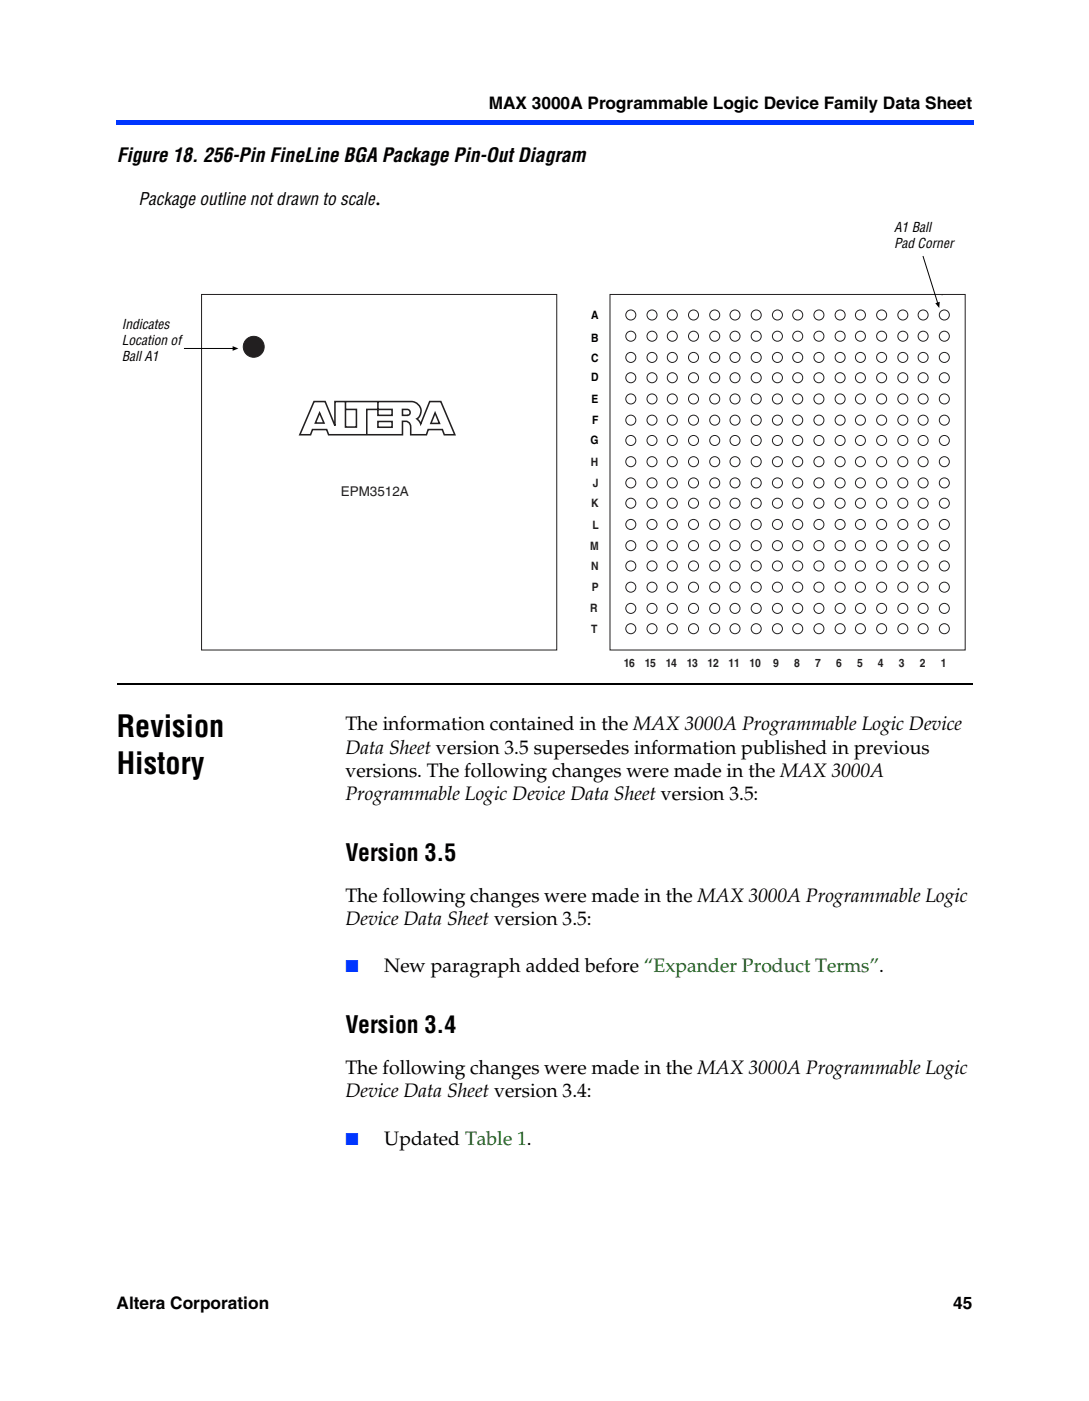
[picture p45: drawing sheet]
<svg xmlns="http://www.w3.org/2000/svg" width="178mm" height="229mm" viewBox="0 0 178 229" stroke-linecap="round" stroke-linejoin="round" font-family="sans-serif">
<defs><g id="words">
<g font-size="4.9">
<text x="19.1" y="120.3">Revision</text>
<text x="19.1" y="126.3">History</text>
</g>
<text font-size="4.2" x="61.2" y="33.5">.</text>
<g font-size="3.9">
<text x="56.4" y="140.5">Version 3.5</text>
<text x="56.4" y="168.6">Version 3.4</text>
</g>
<g font-size="3.2">
<text x="19.1" y="26.4">Figure 18. 256-Pin FineLine BGA Package Pin-Out Diagram</text>
<text x="56.4" y="119.2">The information contained in the MAX 3000A Programmable Logic Device</text>
<text x="56.4" y="123">Data Sheet version 3.5 supersedes information published in previous</text>
<text x="56.4" y="126.8">versions. The following changes were made in the MAX 3000A</text>
<text x="56.4" y="130.6">Programmable Logic Device Data Sheet version 3.5:</text>
<text x="56.4" y="147.2">The following changes were made in the MAX 3000A Programmable Logic</text>
<text x="56.4" y="151">Device Data Sheet version 3.5:</text>
<text x="62.7" y="158.7">New paragraph added before “Expander Product Terms”.</text>
<text x="56.4" y="175.3">The following changes were made in the MAX 3000A Programmable Logic</text>
<text x="56.4" y="179.1">Device Data Sheet version 3.4:</text>
<text x="62.7" y="186.8">Updated Table 1.</text>
</g>
<g font-size="2.8">
<text x="79.8" y="17.7">MAX 3000A Programmable Logic Device Family Data Sheet</text>
<text x="22.6" y="33.5">Package outline not drawn to scale</text>
<text x="19" y="213.5">Altera Corporation</text>
<text x="155.6" y="213.5">45</text>
</g>
<g font-size="2.8" fill="#0036ff">
<text x="56.4" y="158.7">■</text>
<text x="56.4" y="186.8">■</text>
</g>
<g font-size="2.2">
<text x="146" y="37.8">A1 Ball</text>
<text x="146" y="40.5">Pad Corner</text>
<text x="19.9" y="53.7">Indicates</text>
<text x="19.9" y="56.3">Location of</text>
<text x="19.9" y="59">Ball A1</text>
</g>
<text font-size="2.2" fill="#231f20" x="55.6" y="81">EPM3512A</text>
<g font-size="1.9">
<text x="96.5" y="52.1">A</text>
<text x="96.5" y="59.1">C</text>
<text x="96.5" y="55.7">B</text>
<text x="96.5" y="62.2">D</text>
<text x="96.6" y="65.8">E</text>
<text x="96.7" y="69.1">F</text>
<text x="96.4" y="72.5">G</text>
</g>
<g font-size="1.9" fill="#231f20">
<text x="96.5" y="76.1">H</text>
<text x="96.5" y="82.8">K</text>
<text x="96.8" y="79.4">J</text>
<text x="96.3" y="89.8">M</text>
<text x="96.7" y="86.3">L</text>
<text x="96.5" y="93">N</text>
<text x="96.4" y="99.8">R</text>
<text x="96.6" y="96.4">P</text>
<text x="96.5" y="103.3">T</text>
<text x="101.9" y="108.8">16</text>
<text x="105.3" y="108.8">15</text>
<text x="108.7" y="108.8">14</text>
<text x="112.1" y="108.8">13</text>
<text x="115.5" y="108.8">12</text>
<text x="119" y="108.8">11</text>
<text x="122.4" y="108.8">10</text>
<text x="126.2" y="108.8">9</text>
<text x="129.7" y="108.8">8</text>
<text x="133.1" y="108.8">7</text>
<text x="136.5" y="108.8">6</text>
<text x="139.9" y="108.8">5</text>
<text x="143.3" y="108.8">4</text>
<text x="146.8" y="108.8">3</text>
<text x="150.2" y="108.8">2</text>
<text x="153.6" y="108.8">1</text>
</g>
</g></defs>
<g fill="#0036ff">
<path d="M19.1 19.6h.3v.7h-.3z"/>
<path d="M19.4 19.6h139.5v.7h-139.5z"/>
</g>
<path d="M19.1 111.7h139.7" fill="none" stroke="#000" stroke-width=".17"/>
<path d="M19.6 35.5h138.3v74h-138.3z" fill="#fff"/>
<g fill="none" stroke="#231f20" stroke-width=".16">
<path d="M32.9 48h58v58.1h-58zM99.6 48h58v58.1h-58zM153.7 48.1h.1"/>
<circle cx="103" cy="58.3" r=".82"/>
<circle cx="103" cy="51.4" r=".82"/>
<circle cx="103" cy="54.9" r=".82"/>
<circle cx="106.5" cy="58.3" r=".82"/>
<circle cx="106.5" cy="51.4" r=".82"/>
<circle cx="106.5" cy="54.9" r=".82"/>
<circle cx="109.8" cy="58.3" r=".82"/>
<circle cx="109.8" cy="51.4" r=".82"/>
<circle cx="109.8" cy="54.9" r=".82"/>
<circle cx="113.2" cy="58.3" r=".82"/>
<circle cx="113.2" cy="51.4" r=".82"/>
<circle cx="113.2" cy="54.9" r=".82"/>
<circle cx="116.7" cy="58.3" r=".82"/>
<circle cx="116.7" cy="51.4" r=".82"/>
<circle cx="116.7" cy="54.9" r=".82"/>
<circle cx="120" cy="58.3" r=".82"/>
<circle cx="120" cy="51.4" r=".82"/>
<circle cx="120" cy="54.9" r=".82"/>
<circle cx="123.5" cy="58.3" r=".82"/>
<circle cx="123.5" cy="51.4" r=".82"/>
<circle cx="123.5" cy="54.9" r=".82"/>
<circle cx="126.9" cy="58.3" r=".82"/>
<circle cx="126.9" cy="51.4" r=".82"/>
<circle cx="126.9" cy="54.9" r=".82"/>
<circle cx="130.2" cy="58.3" r=".82"/>
<circle cx="130.2" cy="51.4" r=".82"/>
<circle cx="130.2" cy="54.9" r=".82"/>
<circle cx="133.7" cy="58.3" r=".82"/>
<circle cx="133.7" cy="51.4" r=".82"/>
<circle cx="133.7" cy="54.9" r=".82"/>
<circle cx="137.2" cy="58.3" r=".82"/>
<circle cx="137.2" cy="51.4" r=".82"/>
<circle cx="137.2" cy="54.9" r=".82"/>
<circle cx="140.5" cy="58.3" r=".82"/>
<circle cx="140.5" cy="51.4" r=".82"/>
<circle cx="140.5" cy="54.9" r=".82"/>
<circle cx="143.9" cy="58.3" r=".82"/>
<circle cx="143.9" cy="51.4" r=".82"/>
<circle cx="143.9" cy="54.9" r=".82"/>
<circle cx="147.4" cy="58.3" r=".82"/>
<circle cx="147.4" cy="51.4" r=".82"/>
<circle cx="147.4" cy="54.9" r=".82"/>
<circle cx="150.7" cy="58.3" r=".82"/>
<circle cx="150.7" cy="51.4" r=".82"/>
<circle cx="150.7" cy="54.9" r=".82"/>
<circle cx="154.2" cy="58.3" r=".82"/>
<circle cx="154.2" cy="51.4" r=".82"/>
<circle cx="154.2" cy="54.9" r=".82"/>
<circle cx="103" cy="75.3" r=".82"/>
<circle cx="103" cy="61.6" r=".82"/>
<circle cx="103" cy="65.1" r=".82"/>
<circle cx="103" cy="71.9" r=".82"/>
<circle cx="103" cy="68.6" r=".82"/>
<circle cx="103" cy="78.8" r=".82"/>
<circle cx="106.5" cy="75.3" r=".82"/>
<circle cx="106.5" cy="61.6" r=".82"/>
<circle cx="106.5" cy="65.1" r=".82"/>
<circle cx="106.5" cy="71.9" r=".82"/>
<circle cx="106.5" cy="68.6" r=".82"/>
<circle cx="106.5" cy="78.8" r=".82"/>
<circle cx="109.8" cy="75.3" r=".82"/>
<circle cx="109.8" cy="61.6" r=".82"/>
<circle cx="109.8" cy="65.1" r=".82"/>
<circle cx="109.8" cy="71.9" r=".82"/>
<circle cx="109.8" cy="68.6" r=".82"/>
<circle cx="109.8" cy="78.8" r=".82"/>
<circle cx="113.2" cy="61.6" r=".82"/>
<circle cx="113.2" cy="75.3" r=".82"/>
<circle cx="113.2" cy="65.1" r=".82"/>
<circle cx="113.2" cy="71.9" r=".82"/>
<circle cx="113.2" cy="68.6" r=".82"/>
<circle cx="113.2" cy="78.8" r=".82"/>
<circle cx="116.7" cy="61.6" r=".82"/>
<circle cx="116.7" cy="75.3" r=".82"/>
<circle cx="116.7" cy="65.1" r=".82"/>
<circle cx="116.7" cy="71.9" r=".82"/>
<circle cx="116.7" cy="68.6" r=".82"/>
<circle cx="116.7" cy="78.8" r=".82"/>
<circle cx="120" cy="75.3" r=".82"/>
<circle cx="120" cy="61.6" r=".82"/>
<circle cx="120" cy="65.1" r=".82"/>
<circle cx="120" cy="71.9" r=".82"/>
<circle cx="120" cy="68.6" r=".82"/>
<circle cx="120" cy="78.8" r=".82"/>
<circle cx="123.5" cy="75.3" r=".82"/>
<circle cx="123.5" cy="61.6" r=".82"/>
<circle cx="123.5" cy="65.1" r=".82"/>
<circle cx="123.5" cy="71.9" r=".82"/>
<circle cx="123.5" cy="68.6" r=".82"/>
<circle cx="123.5" cy="78.8" r=".82"/>
<circle cx="126.9" cy="75.3" r=".82"/>
<circle cx="126.9" cy="61.6" r=".82"/>
<circle cx="126.9" cy="65.1" r=".82"/>
<circle cx="126.9" cy="71.9" r=".82"/>
<circle cx="126.9" cy="68.6" r=".82"/>
<circle cx="126.9" cy="78.8" r=".82"/>
<circle cx="130.2" cy="75.3" r=".82"/>
<circle cx="130.2" cy="61.6" r=".82"/>
<circle cx="130.2" cy="65.1" r=".82"/>
<circle cx="130.2" cy="71.9" r=".82"/>
<circle cx="130.2" cy="68.6" r=".82"/>
<circle cx="130.2" cy="78.8" r=".82"/>
<circle cx="133.7" cy="61.6" r=".82"/>
<circle cx="133.7" cy="75.3" r=".82"/>
<circle cx="133.7" cy="65.1" r=".82"/>
<circle cx="133.7" cy="71.9" r=".82"/>
<circle cx="133.7" cy="68.6" r=".82"/>
<circle cx="133.7" cy="78.8" r=".82"/>
<circle cx="137.2" cy="75.3" r=".82"/>
<circle cx="137.2" cy="61.6" r=".82"/>
<circle cx="137.2" cy="65.1" r=".82"/>
<circle cx="137.2" cy="71.9" r=".82"/>
<circle cx="137.2" cy="68.6" r=".82"/>
<circle cx="137.2" cy="78.8" r=".82"/>
<circle cx="140.5" cy="61.6" r=".82"/>
<circle cx="140.5" cy="75.3" r=".82"/>
<circle cx="140.5" cy="65.1" r=".82"/>
<circle cx="140.5" cy="71.9" r=".82"/>
<circle cx="140.5" cy="68.6" r=".82"/>
<circle cx="140.5" cy="78.8" r=".82"/>
<circle cx="143.9" cy="61.6" r=".82"/>
<circle cx="143.9" cy="75.3" r=".82"/>
<circle cx="143.9" cy="65.1" r=".82"/>
<circle cx="143.9" cy="71.9" r=".82"/>
<circle cx="143.9" cy="68.6" r=".82"/>
<circle cx="143.9" cy="78.8" r=".82"/>
<circle cx="147.4" cy="61.6" r=".82"/>
<circle cx="147.4" cy="75.3" r=".82"/>
<circle cx="147.4" cy="65.1" r=".82"/>
<circle cx="147.4" cy="71.9" r=".82"/>
<circle cx="147.4" cy="68.6" r=".82"/>
<circle cx="147.4" cy="78.8" r=".82"/>
<circle cx="150.7" cy="75.3" r=".82"/>
<circle cx="150.7" cy="61.6" r=".82"/>
<circle cx="150.7" cy="65.1" r=".82"/>
<circle cx="150.7" cy="71.9" r=".82"/>
<circle cx="150.7" cy="68.6" r=".82"/>
<circle cx="150.7" cy="78.8" r=".82"/>
<circle cx="154.2" cy="75.3" r=".82"/>
<circle cx="154.2" cy="61.6" r=".82"/>
<circle cx="154.2" cy="65.1" r=".82"/>
<circle cx="154.2" cy="71.9" r=".82"/>
<circle cx="154.2" cy="68.6" r=".82"/>
<circle cx="154.2" cy="78.8" r=".82"/>
<circle cx="103" cy="85.6" r=".82"/>
<circle cx="103" cy="99.3" r=".82"/>
<circle cx="103" cy="89" r=".82"/>
<circle cx="103" cy="92.3" r=".82"/>
<circle cx="103" cy="82.1" r=".82"/>
<circle cx="103" cy="95.8" r=".82"/>
<circle cx="106.5" cy="99.3" r=".82"/>
<circle cx="106.5" cy="85.6" r=".82"/>
<circle cx="106.5" cy="89" r=".82"/>
<circle cx="106.5" cy="92.3" r=".82"/>
<circle cx="106.5" cy="82.1" r=".82"/>
<circle cx="106.5" cy="95.8" r=".82"/>
<circle cx="109.8" cy="99.3" r=".82"/>
<circle cx="109.8" cy="85.6" r=".82"/>
<circle cx="109.8" cy="89" r=".82"/>
<circle cx="109.8" cy="92.3" r=".82"/>
<circle cx="109.8" cy="82.1" r=".82"/>
<circle cx="109.8" cy="95.8" r=".82"/>
<circle cx="113.2" cy="99.3" r=".82"/>
<circle cx="113.2" cy="85.6" r=".82"/>
<circle cx="113.2" cy="89" r=".82"/>
<circle cx="113.2" cy="92.3" r=".82"/>
<circle cx="113.2" cy="82.1" r=".82"/>
<circle cx="113.2" cy="95.8" r=".82"/>
<circle cx="116.7" cy="99.3" r=".82"/>
<circle cx="116.7" cy="85.6" r=".82"/>
<circle cx="116.7" cy="89" r=".82"/>
<circle cx="116.7" cy="92.3" r=".82"/>
<circle cx="116.7" cy="82.1" r=".82"/>
<circle cx="116.7" cy="95.8" r=".82"/>
<circle cx="120" cy="85.6" r=".82"/>
<circle cx="120" cy="99.3" r=".82"/>
<circle cx="120" cy="89" r=".82"/>
<circle cx="120" cy="92.3" r=".82"/>
<circle cx="120" cy="82.1" r=".82"/>
<circle cx="120" cy="95.8" r=".82"/>
<circle cx="123.5" cy="85.6" r=".82"/>
<circle cx="123.5" cy="99.3" r=".82"/>
<circle cx="123.5" cy="89" r=".82"/>
<circle cx="123.5" cy="92.3" r=".82"/>
<circle cx="123.5" cy="82.1" r=".82"/>
<circle cx="123.5" cy="95.8" r=".82"/>
<circle cx="126.9" cy="85.6" r=".82"/>
<circle cx="126.9" cy="99.3" r=".82"/>
<circle cx="126.9" cy="89" r=".82"/>
<circle cx="126.9" cy="92.3" r=".82"/>
<circle cx="126.9" cy="82.1" r=".82"/>
<circle cx="126.9" cy="95.8" r=".82"/>
<circle cx="130.2" cy="99.3" r=".82"/>
<circle cx="130.2" cy="85.6" r=".82"/>
<circle cx="130.2" cy="89" r=".82"/>
<circle cx="130.2" cy="92.3" r=".82"/>
<circle cx="130.2" cy="82.1" r=".82"/>
<circle cx="130.2" cy="95.8" r=".82"/>
<circle cx="133.7" cy="85.6" r=".82"/>
<circle cx="133.7" cy="99.3" r=".82"/>
<circle cx="133.7" cy="89" r=".82"/>
<circle cx="133.7" cy="92.3" r=".82"/>
<circle cx="133.7" cy="82.1" r=".82"/>
<circle cx="133.7" cy="95.8" r=".82"/>
<circle cx="137.2" cy="99.3" r=".82"/>
<circle cx="137.2" cy="85.6" r=".82"/>
<circle cx="137.2" cy="89" r=".82"/>
<circle cx="137.2" cy="92.3" r=".82"/>
<circle cx="137.2" cy="82.1" r=".82"/>
<circle cx="137.2" cy="95.8" r=".82"/>
<circle cx="140.5" cy="99.3" r=".82"/>
<circle cx="140.5" cy="85.6" r=".82"/>
<circle cx="140.5" cy="89" r=".82"/>
<circle cx="140.5" cy="92.3" r=".82"/>
<circle cx="140.5" cy="82.1" r=".82"/>
<circle cx="140.5" cy="95.8" r=".82"/>
<circle cx="143.9" cy="85.6" r=".82"/>
<circle cx="143.9" cy="99.3" r=".82"/>
<circle cx="143.9" cy="89" r=".82"/>
<circle cx="143.9" cy="92.3" r=".82"/>
<circle cx="143.9" cy="82.1" r=".82"/>
<circle cx="143.9" cy="95.8" r=".82"/>
<circle cx="147.4" cy="99.3" r=".82"/>
<circle cx="147.4" cy="85.6" r=".82"/>
<circle cx="147.4" cy="89" r=".82"/>
<circle cx="147.4" cy="92.3" r=".82"/>
<circle cx="147.4" cy="82.1" r=".82"/>
<circle cx="147.4" cy="95.8" r=".82"/>
<circle cx="150.7" cy="85.6" r=".82"/>
<circle cx="150.7" cy="99.3" r=".82"/>
<circle cx="150.7" cy="89" r=".82"/>
<circle cx="150.7" cy="92.3" r=".82"/>
<circle cx="150.7" cy="82.1" r=".82"/>
<circle cx="150.7" cy="95.8" r=".82"/>
<circle cx="154.2" cy="99.3" r=".82"/>
<circle cx="154.2" cy="85.6" r=".82"/>
<circle cx="154.2" cy="89" r=".82"/>
<circle cx="154.2" cy="92.3" r=".82"/>
<circle cx="154.2" cy="82.1" r=".82"/>
<circle cx="154.2" cy="95.8" r=".82"/>
<circle cx="103" cy="102.6" r=".82"/>
<circle cx="106.5" cy="102.6" r=".82"/>
<circle cx="109.8" cy="102.6" r=".82"/>
<circle cx="113.2" cy="102.6" r=".82"/>
<circle cx="116.7" cy="102.6" r=".82"/>
<circle cx="120" cy="102.6" r=".82"/>
<circle cx="123.5" cy="102.6" r=".82"/>
<circle cx="126.9" cy="102.6" r=".82"/>
<circle cx="130.2" cy="102.6" r=".82"/>
<circle cx="133.7" cy="102.6" r=".82"/>
<circle cx="137.2" cy="102.6" r=".82"/>
<circle cx="140.5" cy="102.6" r=".82"/>
<circle cx="143.9" cy="102.6" r=".82"/>
<circle cx="147.4" cy="102.6" r=".82"/>
<circle cx="150.7" cy="102.6" r=".82"/>
<circle cx="154.2" cy="102.6" r=".82"/>
</g>
<circle cx="41.4" cy="56.6" r="1.71" fill="#231f20" stroke="#231f20" stroke-width=".16"/>
<path d="M30 56.9h8M150.7 41.8l2.4 7.6" fill="none" stroke="#000" stroke-width=".16"/>
<g fill="#000">
<path d="M38 56.5l.9 .4-.9 .3z" fill-rule="evenodd"/>
<path d="M152.7 49.5l.7-.3v1.1z" fill-rule="evenodd"/>
</g>
<path d="M51.3 65.5h1.8l1.6 4v-4h12.5a1.54 1.54 0 0 1 1.5 1.1 1.54 1.54 0 0 1-.6 1.7l.4 .5 .2 .4 1.5-3.7h1.8l2.3 5.4h-1.8l-.3-.8h-2.3l-.3 .8h-2.5l-.2-1.7-.2-.3-.3-.2h-.7v2.2h-12.1l-.3-.8h-2.3l-.3 .8h-1.7zM52.2 67.4l.7 1.6h-1.4zM56.4 65.5v4.2h1.8v-2.9h-1.8M61.7 68.8h2.3v.9h-2.3zM61.7 65.5v2.3h2.3v-1h-4.1v4.1M65.7 66.8h.8a.48 .48 0 0 1 .5 .5 .48 .48 0 0 1-.5 .5h-.8zM71 67.4l.8 1.7h-1.5z" fill="none" stroke="#231f20" stroke-width=".25"/>
<use href="#words"/>
</svg>
